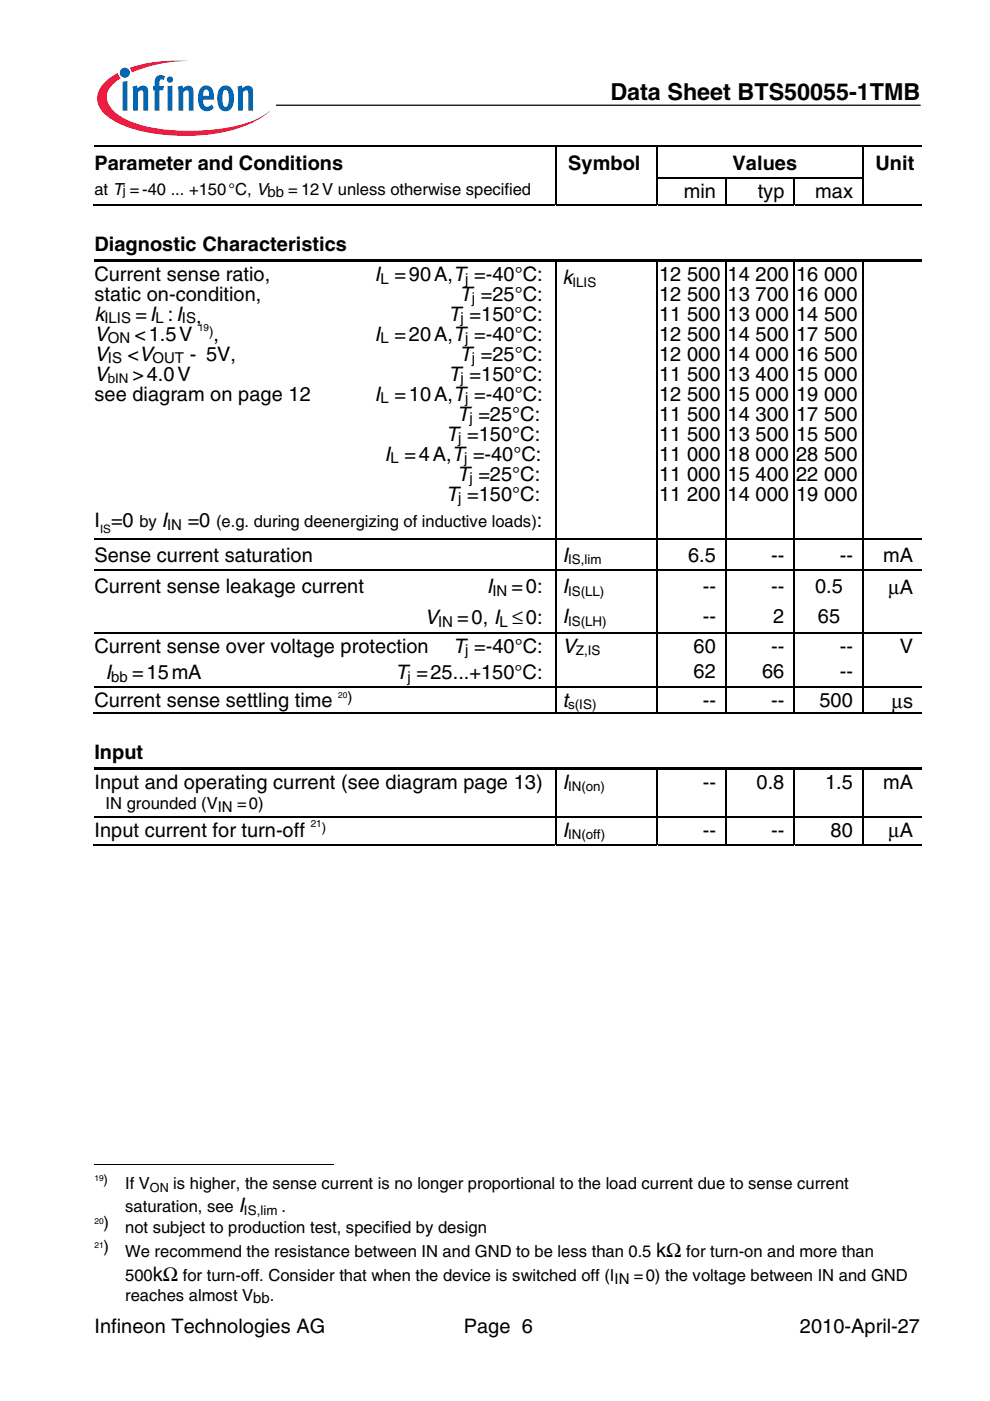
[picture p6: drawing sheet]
<svg xmlns="http://www.w3.org/2000/svg" width="210mm" height="297mm" viewBox="0 0 210 297" stroke-linecap="round" stroke-linejoin="round" font-family="sans-serif">
<defs><g id="words">
<text font-size="5" x="129.4" y="21.3">Data Sheet BTS50055-1TMB</text>
<g font-size="4.2">
<text x="20" y="36">Parameter and Conditions</text>
<text x="120.5" y="36">Symbol</text>
<text x="145" y="42">min</text>
<text x="155.3" y="36">Values</text>
<text x="160.7" y="42">typ</text>
<text x="172.9" y="42">max</text>
<text x="185.6" y="36">Unit</text>
<text x="20" y="53.3">Diagnostic Characteristics</text>
<text x="20" y="59.6">Current sense ratio,</text>
<text x="79.4" y="59.6">I =90A,T =-40°C:</text>
<text x="139.7" y="59.6">12 500</text>
<text x="154.3" y="59.6">14 200</text>
<text x="168.8" y="59.6">16 000</text>
<text x="20" y="63.8">static on-condition,</text>
<text x="97.5" y="63.8">T =25°C:</text>
<text x="119.3" y="60.2">k</text>
<text x="139.7" y="63.8">12 500</text>
<text x="154.3" y="63.8">13 700</text>
<text x="168.8" y="63.8">16 000</text>
<text x="20" y="68">k</text>
<text x="28.7" y="68">=I :I ,</text>
<text x="95.1" y="68">T =150°C:</text>
<text x="139.7" y="68">11 500</text>
<text x="154.3" y="68">13 000</text>
<text x="168.8" y="68">14 500</text>
<text x="20" y="72.3">V</text>
<text x="20" y="76.5">V</text>
<text x="27.1" y="76.5">&lt;V</text>
<text x="28.5" y="72.3">&lt;1.5V</text>
<text x="40.2" y="76.5">- 5V,</text>
<text x="45.3" y="72.3">,</text>
<text x="79.4" y="72.3">I =20A,T =-40°C:</text>
<text x="97.5" y="76.5">T =25°C:</text>
<text x="139.7" y="72.3">12 500</text>
<text x="139.7" y="76.5">12 000</text>
<text x="154.3" y="72.3">14 500</text>
<text x="154.3" y="76.5">14 000</text>
<text x="168.8" y="72.3">17 500</text>
<text x="168.8" y="76.5">16 500</text>
<text x="20" y="80.7">V</text>
<text x="28.1" y="80.7">&gt;4.0V</text>
<text x="95.1" y="80.7">T =150°C:</text>
<text x="139.7" y="80.7">11 500</text>
<text x="154.3" y="80.7">13 400</text>
<text x="168.8" y="80.7">15 000</text>
<text x="20" y="85">see diagram on page 12</text>
<text x="79.4" y="85">I =10A,T =-40°C:</text>
<text x="96.9" y="89.2">T =25°C:</text>
<text x="139.7" y="85">12 500</text>
<text x="139.7" y="89.2">11 500</text>
<text x="154.3" y="85">15 000</text>
<text x="154.3" y="89.2">14 300</text>
<text x="168.8" y="85">19 000</text>
<text x="168.8" y="89.2">17 500</text>
<text x="94.6" y="93.4">T =150°C:</text>
<text x="139.7" y="93.4">11 500</text>
<text x="154.3" y="93.4">13 500</text>
<text x="168.8" y="93.4">15 500</text>
<text x="81.5" y="97.7">I =4A,T =-40°C:</text>
<text x="96.9" y="101.9">T =25°C:</text>
<text x="139.7" y="97.7">11 000</text>
<text x="139.7" y="101.9">11 000</text>
<text x="154.3" y="97.7">18 000</text>
<text x="154.3" y="101.9">15 400</text>
<text x="168.8" y="97.7">28 500</text>
<text x="168.8" y="101.9">22 000</text>
<text x="94.6" y="106.1">T =150°C:</text>
<text x="139.7" y="106.1">11 200</text>
<text x="154.3" y="106.1">14 000</text>
<text x="168.8" y="106.1">19 000</text>
<text x="20" y="111.8">I =0</text>
<text x="34.2" y="111.8">I</text>
<text x="39.8" y="111.8">=0</text>
<text x="113.8" y="111.8">:</text>
<text x="20" y="119.1">Sense current saturation</text>
<text x="119.3" y="119.1">I</text>
<text x="145.9" y="119.1">6.5</text>
<text x="163.5" y="119.1">--</text>
<text x="178.1" y="119.1">--</text>
<text x="187.2" y="119.1">mA</text>
<text x="20" y="125.7">Current sense leakage current</text>
<text x="103.2" y="125.7">I</text>
<text x="108.5" y="125.7">=0:</text>
<text x="119.3" y="125.7">I</text>
<text x="149" y="125.7">--</text>
<text x="163.5" y="125.7">--</text>
<text x="172.8" y="125.7">0.5</text>
<text x="188.4" y="125.9">µA</text>
<text x="90" y="132.3">V</text>
<text x="96.9" y="132.3">=0, I ≤0:</text>
<text x="119.3" y="132.1">I</text>
<text x="149" y="132.1">--</text>
<text x="164" y="132.1">2</text>
<text x="173.4" y="132.1">65</text>
<text x="20" y="138.3">Current sense over voltage protection</text>
<text x="96.1" y="138.3">T =-40°C:</text>
<text x="119.3" y="138.3">V</text>
<text x="147.1" y="138.3">60</text>
<text x="147.1" y="143.8">62</text>
<text x="161.6" y="143.8">66</text>
<text x="163.5" y="138.3">--</text>
<text x="178.1" y="138.3">--</text>
<text x="178.1" y="143.8">--</text>
<text x="190.8" y="138.3">V</text>
<text x="20" y="149.9">Current sense settling time</text>
<text x="22.4" y="144">I</text>
<text x="28" y="144">=15mA</text>
<text x="83.8" y="144">T =25...+150°C:</text>
<text x="119.3" y="149.9">t</text>
<text x="149" y="149.9">--</text>
<text x="163.5" y="149.9">--</text>
<text x="173.7" y="149.9">500</text>
<text x="189.1" y="150.1">µs</text>
<text x="20" y="161">Input</text>
<text x="20" y="167.3">Input and operating current (see diagram page 13)</text>
<text x="119.3" y="167.3">I</text>
<text x="149" y="167.3">--</text>
<text x="160.4" y="167.3">0.8</text>
<text x="174.9" y="167.3">1.5</text>
<text x="187.2" y="167.3">mA</text>
<text x="20" y="177.4">Input current for turn-off</text>
<text x="119.3" y="177.4">I</text>
<text x="149" y="177.4">--</text>
<text x="163.5" y="177.4">--</text>
<text x="176.1" y="177.4">80</text>
<text x="188.4" y="177.4">µA</text>
<text x="50.5" y="257">I</text>
<text x="139.1" y="266.4">kΩ</text>
<text x="32.4" y="271.6">kΩ</text>
<text x="20" y="282.7">Infineon Technologies AG</text>
<text x="98.3" y="282.7">Page 6</text>
<text x="169.6" y="282.7">2010-April-27</text>
</g>
<g font-size="3.5">
<text x="20" y="41.3">at T =-40 ... +150°C, Vbb = 12V unless otherwise specified</text>
<text x="29.5" y="111.8">by IN</text>
<text x="45.8" y="111.8">(e.g. during deenergizing of inductive loads)</text>
<text x="22.4" y="171.5">IN grounded (VIN =0)</text>
<text x="26.5" y="252.2">If V</text>
<text x="26.5" y="257">saturation, see</text>
<text x="36.7" y="252.2">is higher, the sense current is no longer proportional to the load current due to sense current</text>
<text x="59.7" y="257">.</text>
<text x="22" y="260.3">)</text>
<text x="26.5" y="261.4">not subject to production test, specified by design</text>
<text x="22" y="265.3">)</text>
<text x="26.5" y="266.4">We recommend the resistance between IN and GND to be less than 0.5</text>
<text x="145.5" y="266.4">for turn-on and more than</text>
<text x="26.5" y="271.6">500</text>
<text x="26.5" y="275.9">reaches almost Vbb.</text>
<text x="38.8" y="271.6">for turn-off. Consider that when the device is switched off (IIN =0) the voltage between IN and GND</text>
</g>
<g font-size="3.2">
<text x="80.7" y="60.1">L</text>
<text x="98.6" y="60.1">j</text>
<text x="100" y="64.3">j</text>
<text x="22.1" y="68.6">ILIS</text>
<text x="32.9" y="68.6">L</text>
<text x="38.6" y="68.6">IS</text>
<text x="97.7" y="68.6">j</text>
<text x="22.9" y="72.8">ON</text>
<text x="22.9" y="77">IS</text>
<text x="32.3" y="77">OUT</text>
<text x="80.7" y="72.8">L</text>
<text x="98.6" y="72.8">j</text>
<text x="100" y="77">j</text>
<text x="97.7" y="81.3">j</text>
<text x="80.7" y="85.5">L</text>
<text x="98.6" y="85.5">j</text>
<text x="99.5" y="89.7">j</text>
<text x="97.2" y="94">j</text>
<text x="82.8" y="98.2">L</text>
<text x="98.4" y="98.2">j</text>
<text x="97.2" y="106.7">j</text>
<text x="99.5" y="102.4">j</text>
<text x="104.4" y="126.3">IN</text>
<text x="92.9" y="132.9">IN</text>
<text x="105.9" y="132.9">L</text>
<text x="98.6" y="138.9">j</text>
<text x="23.6" y="144.6">bb</text>
<text x="73.7" y="148.8">)</text>
<text x="86.4" y="144.6">j</text>
</g>
<g font-size="2.8">
<text x="26.1" y="41.3">j</text>
<text x="121.4" y="60.7">ILIS</text>
<text x="44.4" y="71.2">)</text>
<text x="22.9" y="81.3">bIN</text>
<text x="120.4" y="119.6">IS,lim</text>
<text x="120.4" y="126.3">IS(LL)</text>
<text x="120.4" y="132.7">IS(LH)</text>
<text x="122.1" y="138.9">Z,IS</text>
<text x="120.4" y="150.4">s(IS)</text>
<text x="120.4" y="167.8">IN(on)</text>
<text x="68.2" y="176.4">)</text>
<text x="120.4" y="178">IN(off)</text>
<text x="22" y="251.1">)</text>
<text x="51.7" y="257.6">IS,lim</text>
</g>
<text font-size="2.7" x="31.8" y="252.7">ON</text>
<text font-size="2.5" x="21.2" y="113">IS</text>
<g font-size="2.1">
<text x="42" y="70.1">19</text>
<text x="65.9" y="175.3">21</text>
</g>
<g font-size="1.8">
<text x="71.7" y="148.1">20</text>
<text x="20" y="250.4">19</text>
<text x="20" y="259.6">20</text>
<text x="20" y="264.6">21</text>
</g>
</g></defs>
<circle cx="26.5" cy="15.4" r="1.07" fill="#0166b3"/>
<g fill="#ed1a40">
<path d="M27.5 14.4l.8-.3a32.2 32.2 0 0 1 11.8-1.2 31.7 31.7 0 0 0-11.6 2.2l-.6 .3z"/>
<path d="M22 17.7a11 11 0 0 1 3-2.3l.2 .7 .4 .5a4.9 4.9 0 0 0-3 4.2 6.2 6.2 0 0 0 3.8 4.4 31.6 31.6 0 0 0 15.3 2.5 31.4 31.4 0 0 0 13.8-3l1.6-1.1a19.5 19.5 0 0 1-10.2 4.5 41.6 41.6 0 0 1-20.2-1.3 10 10 0 0 1-5.7-4.2 4.2 4.2 0 0 1 1-4.9z"/>
</g>
<g fill="#0166b3">
<path d="M26 17.3l1-.1v6.3h-1z"/>
<path d="M28.1 18.4l.9-.3 .2 .6a1.2 1.2 0 0 1 1.4-.5 1.2 1.2 0 0 1 .8 1.3v4h-1v-4.1a.41 .41 0 0 0-.7-.2l-.5 .4v3.9h-1z"/>
<path d="M33.3 16.2l.7-.3 .8 .2 .2 .1-.3 .8-.1-.1a.47 .47 0 0 0-.7 .2l-.1 1.2h1l-.2 .8h-.8v4.4h-1v-4.4h-.4v-.8h.4v-.7a1.74 1.74 0 0 1 .5-1.4z"/>
<path d="M37.7 18.4l1-.3 .1 .6a1.2 1.2 0 0 1 1.4-.5 1.2 1.2 0 0 1 .8 1.3v4h-1v-4.1a.41 .41 0 0 0-.6-.2l-.5 .4v3.9h-1.1z"/>
<path d="M50.3 18.4l1-.3 .1 .6a1.2 1.2 0 0 1 1.4-.5 1.2 1.2 0 0 1 .9 1.3v4h-1.1v-4.1a.41 .41 0 0 0-.6-.2l-.5 .4v3.9h-1z"/>
<path d="M35.4 16.9a.67 .67 0 0 1 1.3 0 .67 .67 0 0 1-1.3 0zM35.5 18.3l1.1-.1v5.3h-1.1z"/>
<path d="M42.7 18.5a1.57 1.57 0 0 1 1.7-.2 1.57 1.57 0 0 1 .9 1.5l.1 1.3h-2.3a1.07 1.07 0 0 0 .2 1.2 1.07 1.07 0 0 0 1.1 .2l.5-.4 .4 .8a1.85 1.85 0 0 1-2.1 .6 1.85 1.85 0 0 1-1.2-2l.1-1.6 .2-.8zM43.3 19.2l-.2 1.1h1.3l-.1-.7a.57 .57 0 0 0-.3-.6 .57 .57 0 0 0-.7 .2z"/>
<path d="M46.9 18.4a1.74 1.74 0 0 1 1.9 0 1.74 1.74 0 0 1 .8 1.7v1.3a1.93 1.93 0 0 1-2.3 2.1 2.88 2.88 0 0 1-1.2-3.2 2.74 2.74 0 0 1 .8-1.9zM47.5 19.2a4.2 4.2 0 0 0 0 3.3l.3 .2a1.51 1.51 0 0 0 .7-1.9v-.4a1.16 1.16 0 0 0-.7-1.4z"/>
</g>
<path d="M58.6 22.3h136.5" fill="none" stroke="#000" stroke-width=".26"/>
<g fill="none" stroke="#000" stroke-width=".25">
<path d="M20 31h119.3M117.8 31.1v6.5M117.8 37.8v5.8M139.3 37.7h43.8M139.4 31.1v6.5M139.4 37.8v5.8M139.5 31h55.9M153.9 37.8v5.8M168.4 37.8v5.8M183 31.1v6.5M183 37.8v5.8M19.8 43.4h97.9"/>
<path d="M117.8 55.5v58.6M117.9 43.4h21.4M139.4 55.5v58.6M139.5 43.4h14.3M153.9 55.5v58.6M154.1 43.4h14.2M168.4 55.5v58.6M168.6 43.4h14.2M183 55.5v58.6M183.1 43.4h12.4M20 114.2h175.4M117.8 114.3v6.4"/>
<path d="M139.4 114.3v6.4M153.9 114.3v6.4M168.4 114.3v6.4M183 114.3v6.4M20 120.9h175.4M20 134.1h175.4M117.8 121v13M117.8 134.2v11.4M139.4 121v13M139.4 134.2v11.4M153.9 121v13M153.9 134.2v11.4"/>
<path d="M168.4 121v13M168.4 134.2v11.4M183 121v13M183 134.2v11.4M19.8 151.1h97.9M20 145.7h175.4M117.8 145.8v5.5M117.9 151.1h21.4M139.4 145.8v5.5M139.5 151.1h14.3M153.9 145.8v5.5M154.1 151.1h14.2"/>
<path d="M168.4 145.8v5.5M168.6 151.1h14.2M183 145.8v5.5M183.1 151.1h12.4M19.8 179.1h97.9M20 173.2h175.4M117.8 163.2v9.9M117.8 173.3v5.9M117.9 179.1h21.4M139.4 163.2v9.9M139.4 173.3v5.9M139.5 179.1h14.3"/>
<path d="M153.9 163.2v9.9M153.9 173.3v5.9M154.1 179.1h14.2M168.4 163.2v9.9M168.4 173.3v5.9M168.6 179.1h14.2M183 163.2v9.9M183 173.3v5.9M183.1 179.1h12.4"/>
</g>
<g fill="#000">
<path d="M117.7 37.6h.2v.2h-.2zM139.3 30.9h.2v.2h-.2zM20 54.9h97.7v.5h-97.7zM117.7 55.4l.2 .1zM117.7 54.9h.5v.5h-.5zM118.2 54.9h21.1v.5h-21.1zM139.3 55.4l.2 .1zM139.3 54.9h14.5v.5h-14.5zM153.8 55.4l.3 .1zM153.8 54.9h14.5v.5h-14.5zM168.3 55.4l.3 .1zM168.3 54.9h14.5v.5h-14.5z"/>
<path d="M182.8 55.4l.3 .1zM182.8 54.9h12.6v.5h-12.6zM20 162.6h97.7v.5h-97.7zM117.7 163.1l.2 .1zM117.7 162.6h.5v.5h-.5zM118.2 162.6h21.1v.5h-21.1zM139.3 163.1l.2 .1zM139.3 162.6h14.5v.5h-14.5zM153.8 163.1l.3 .1zM153.8 162.6h14.5v.5h-14.5zM168.3 163.1l.3 .1zM168.3 162.6h14.5v.5h-14.5z"/>
<path d="M182.8 163.1l.3 .1zM182.8 162.6h12.6v.5h-12.6z"/>
</g>
<path d="M20 247h50.8" fill="none" stroke="#000" stroke-width=".21"/>
<use href="#words"/>
</svg>
